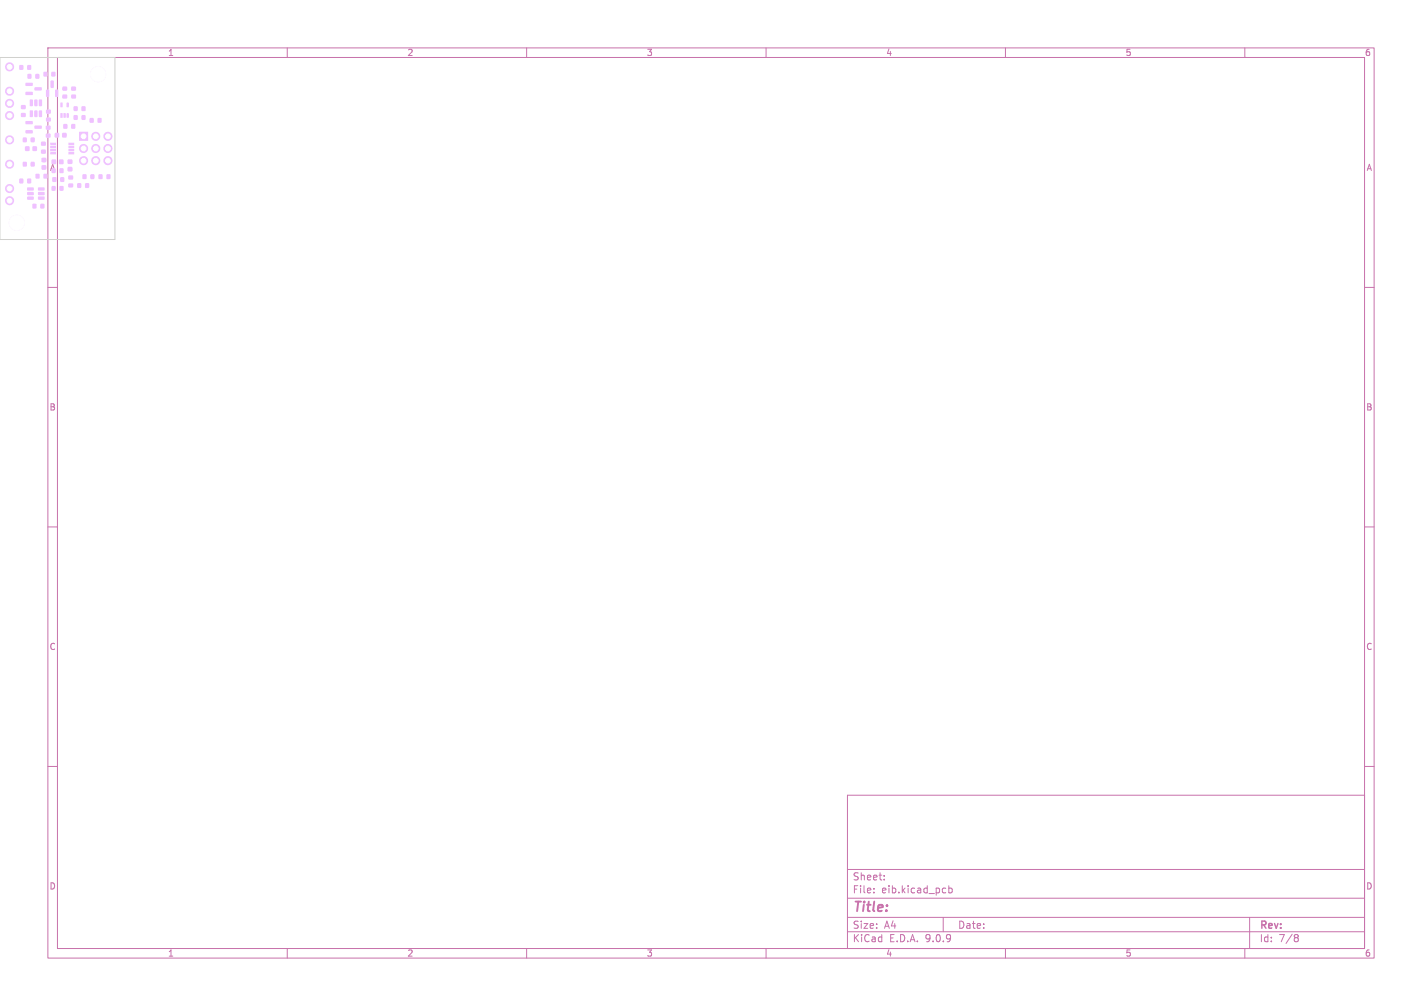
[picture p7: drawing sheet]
<svg xmlns="http://www.w3.org/2000/svg" width="297mm" height="210mm" viewBox="0 0 297 210" stroke-linecap="round" stroke-linejoin="round" font-family="sans-serif">
<defs><g id="words">
<text font-size="2.8" fill="#c872ab" x="178" y="190.9">Title:</text>
<g font-size="2.1" fill="#c872ab">
<text x="178" y="184">Sheet:</text>
<text x="178" y="186.7">File:</text>
<text x="184.1" y="186.7">eib.kicad_pcb</text>
<text x="178" y="196.9">KiCad</text>
<text x="178" y="194.1">Size:</text>
<text x="184.7" y="194.1">A4</text>
<text x="185.7" y="196.9">E.D.A.</text>
<text x="193.3" y="196.9">9.0.9</text>
<text x="200" y="194.1">Date:</text>
<text x="263" y="194.3">Rev:</text>
<text x="263" y="196.9">Id:</text>
<text x="267.1" y="196.9">7/8</text>
</g>
<g font-size="1.8" fill="#c872ab">
<text x="35" y="11.9">1</text>
<text x="85" y="11.9">2</text>
<text x="135" y="11.9">3</text>
<text x="185" y="11.9">4</text>
<text x="235" y="11.9">5</text>
<text x="285" y="11.9">6</text>
<text x="285.4" y="35.9">A</text>
<text x="10.3" y="85.9">B</text>
<text x="285.3" y="85.9">B</text>
<text x="10.3" y="135.9">C</text>
<text x="285.3" y="135.9">C</text>
<text x="10.3" y="185.9">D</text>
<text x="285.3" y="185.9">D</text>
<text x="35" y="199.9">1</text>
<text x="85" y="199.9">2</text>
<text x="135" y="199.9">3</text>
<text x="185" y="199.9">4</text>
<text x="235" y="199.9">5</text>
<text x="285" y="199.9">6</text>
</g>
<text font-size="1.8" fill="#efc1ff" x="10.3" y="35.9">A</text>
</g></defs>
<g fill="none" stroke="#c872ab" stroke-width=".21">
<path d="M10 10h277v190h-277zM12 12h273v186h-273zM60 10v2M110 10v2M160 10v2M210 10v2M260 10v2M10 60h2M285 60h2M10 110h2M285 110h2M10 160h2"/>
<path d="M177 166h108v32h-108zM285 160h2M60 198v2M110 198v2M160 198v2M177 194.5h108M177 191.5h108M177 187.5h108M177 181.5h108M182.5 186.3v.1M182.5 185.5v.1M184.7 183.6v.1"/>
<path d="M184.7 182.8v.1M197 191.5v3M197.4 185.4l.1 .1M197.5 186.3l-.1 .1M198.2 184.9v1.5M198.2 185.5l.4-.1 .3 .3-.2 .6h-.5M210 198v2M260 198v2M261 191.5v6.5M270.6 195.1h.3l.3 .3-.3 .3M270.6 195.7h.3M270.9 195.7l.2 .2 .1 .4-.3 .3h-.3"/>
</g>
<g fill="#efc1ff">
<path d="M6.8 42.6h.8v.9h-.8z"/>
<path d="M8.5 42.6h.7v.9h-.7z"/>
<path d="M5.7 41.1l1.2-.1 .2 .6-.2 .1h-1.1z"/>
<path d="M8 41.1l1.2-.1 .1 .6-.2 .1h-1.1z"/>
<path d="M5.7 40.1h1.2l.2 .5-.2 .2-1.1-.1z"/>
<path d="M8 40.1h1.2l.1 .5-.2 .2-1.1-.1z"/>
<path d="M10.8 38.9h.8v.9h-.8z"/>
<path d="M12.5 38.9h.7v.9h-.7z"/>
<path d="M5.7 39.2l1.2-.1 .2 .6-.2 .1h-1.1z"/>
<path d="M8 39.2l1.2-.1 .1 .6-.2 .1h-1.1z"/>
<path d="M16.2 38.3h.7v.9h-.7z"/>
<path d="M17.8 38.3h.8v.9h-.8z"/>
<path d="M14.3 38.3h.9v.8h-.9z"/>
<path d="M4.1 37.3h.7v.9h-.7z"/>
<path d="M5.7 37.3h.8v.9h-.8z"/>
<path d="M11 37h.7v.9h-.7z"/>
<path d="M12.6 37h.8v.9h-.8z"/>
<path d="M14.3 36.7h.9v.7h-.9z"/>
<path d="M17.3 36.4h.7v.9h-.7z"/>
<path d="M18.9 36.4h.8v.9h-.8z"/>
<path d="M20.6 36.4h.8v.9h-.8z"/>
<path d="M22.3 36.4h.7v.9h-.7z"/>
<path d="M7.5 36.3h.7v.9h-.7z"/>
<path d="M9.1 36.3h.8v.9h-.8z"/>
<path d="M12.5 35.2h.7v.9h-.7z"/>
<path d="M14.2 34.9h.9v.8h-.9z"/>
<path d="M8.7 34.5h.9v.9h-.9z"/>
<path d="M4.8 33.8h.8v.9h-.8z"/>
<path d="M6.4 33.8h.8v.9h-.8z"/>
<path d="M10.8 33.3h.9v.9h-.9z"/>
<path d="M12.4 33.3h.8v.9h-.8z"/>
<path d="M14.2 33.3h.9v.9h-.9z"/>
<path d="M8.7 33h.9v.8h-.9z"/>
<path d="M10.5 31.7h1.2v.5h-1.2z"/>
<path d="M14.3 31.7h1.2v.5h-1.2z"/>
<path d="M8.6 31.3h.9v.7h-.9z"/>
<path d="M10.5 31.1h1.2v.4l-1.2 .1z"/>
<path d="M14.3 31.1h1.2v.4l-1.2 .1z"/>
<path d="M5.3 30.6h.8v.9h-.8z"/>
<path d="M6.8 30.6h.9v.9h-.9z"/>
<path d="M10.5 30.4h1.2v.5h-1.2z"/>
<path d="M14.3 30.4h1.2v.5h-1.2z"/>
<path d="M8.6 29.6h.9v.8h-.9z"/>
<path d="M10.5 29.8h1.2v.4l-1.2 .1z"/>
<path d="M14.3 29.8h1.2v.4l-1.2 .1z"/>
<path d="M4.8 28.7h.8v1h-.8z"/>
<path d="M6.4 28.7h.8v1h-.8z"/>
<path d="M16.5 27.5h1.9v1.9h-1.9z"/>
<path d="M9.6 27.9h.9v.8h-.9z"/>
<path d="M11.5 27.8h.8v.9h-.8z"/>
<path d="M13 27.8h.9v.9h-.9z"/>
<path d="M5.4 27.2h1.3l.2 .5-.2 .2-1.3-.1z"/>
<path d="M9.6 26.3h.9v.7h-.9z"/>
<path d="M7.2 26.3l1.4-.1 .1 .6-.2 .1h-1.2z"/>
<path d="M13.3 25.9h.7v.9h-.7z"/>
<path d="M14.9 25.9h.8v.9h-.8z"/>
<path d="M5.4 25.3h1.3l.2 .5-.2 .2-1.3-.1z"/>
<path d="M18.8 24.7h.7v.9h-.7z"/>
<path d="M20.4 24.7h.8v.9h-.8z"/>
<path d="M9.7 24.6h.9v.7h-.9z"/>
<path d="M15.4 24.1h.8v.9h-.8z"/>
<path d="M17.1 24.1h.7v.9h-.7z"/>
<path d="M12.6 23.6l.5 .1-.1 .9-.4-.1z"/>
<path d="M13.3 23.6l.4 .1v.9l-.4-.1z"/>
<path d="M13.9 23.6l.5 .1-.1 .9-.4-.1z"/>
<path d="M4.4 23.6h.9v.8h-.9z"/>
<path d="M6.3 23.1l.6 .1v1.1l-.1 .1-.6-.1z"/>
<path d="M7.2 23.1l.6 .1v1.1l-.1 .1-.5-.1z"/>
<path d="M8.2 23.1l.6 .1v1.1l-.1 .1-.6-.1z"/>
<path d="M9.7 22.9h.9v.8h-.9z"/>
<path d="M15.4 22.2h.8v.9h-.8z"/>
<path d="M17.1 22.2h.7v.9h-.7z"/>
<path d="M4.4 22h.9v.7h-.9z"/>
<path d="M12.6 21.4l.5 .1-.1 .9-.4-.1z"/>
<path d="M13.9 21.4l.5 .1-.1 .9-.4-.1z"/>
<path d="M6.3 20.8l.6 .1v1.1l-.1 .2-.6-.1z"/>
<path d="M7.2 20.8l.6 .1v1.1l-.1 .2-.5-.1z"/>
<path d="M8.2 20.8l.6 .1v1.1l-.1 .2-.6-.1z"/>
<path d="M13.1 19.8h.9v.7h-.9z"/>
<path d="M14.9 19.8h.9v.7h-.9z"/>
<path d="M9.7 18.7l.6 .1v1.3l-.1 .1-.6-.1z"/>
<path d="M11.6 18.7l.6 .1v1.3l-.1 .1-.6-.1z"/>
<path d="M5.4 19.2h1.3l.2 .5-.2 .2-1.3-.1z"/>
<path d="M13.1 18.1h.9v.8h-.9z"/>
<path d="M14.9 18.1h.9v.8h-.9z"/>
<path d="M7.2 18.3l1.4-.1 .1 .6-.2 .1h-1.2z"/>
<path d="M10.6 16.9h.6v1.3l-.1 .2-.5-.1z"/>
<path d="M5.4 17.3h1.3l.2 .5-.2 .2-1.3-.1z"/>
<path d="M5.8 15.5h.7v.9h-.7z"/>
<path d="M7.4 15.5h.8v.9h-.8z"/>
<path d="M9.1 15h.8v.9h-.8z"/>
<path d="M10.8 15h.7v.9h-.7z"/>
<path d="M4.1 13.6h.7v.9h-.7z"/>
<path d="M5.7 13.6h.8v.9h-.8z"/>
<circle cx="3.5" cy="46.5" r="1.65"/>
<circle cx="2" cy="41.9" r=".95"/>
<circle cx="2" cy="39.4" r=".95"/>
<circle cx="2" cy="34.3" r=".95"/>
<circle cx="17.5" cy="33.5" r=".95"/>
<circle cx="20" cy="33.5" r=".95"/>
<circle cx="22.5" cy="33.5" r=".95"/>
<circle cx="17.5" cy="31" r=".95"/>
<circle cx="20" cy="31" r=".95"/>
<circle cx="22.5" cy="31" r=".95"/>
<circle cx="2" cy="29.2" r=".95"/>
<circle cx="20" cy="28.5" r=".95"/>
<circle cx="22.5" cy="28.5" r=".95"/>
<circle cx="2" cy="24.1" r=".95"/>
<circle cx="2" cy="21.6" r=".95"/>
<circle cx="2" cy="19" r=".95"/>
<circle cx="20.5" cy="15.5" r="1.65"/>
<circle cx="2" cy="14" r=".95"/>
</g>
<path d="M0 12h24v38h-24z" fill="none" stroke="#d0d2cd" stroke-width=".21"/>
<g fill="#fff" stroke="#fff" stroke-width=".21">
<circle cx="2" cy="29.2" r=".5"/>
<circle cx="2" cy="21.6" r=".5"/>
<circle cx="3.5" cy="46.5" r="1.6"/>
<circle cx="2" cy="34.3" r=".5"/>
<circle cx="17.5" cy="28.5" r=".5"/>
<circle cx="20" cy="31" r=".5"/>
<circle cx="22.5" cy="31" r=".5"/>
<circle cx="20" cy="28.5" r=".5"/>
<circle cx="17.5" cy="31" r=".5"/>
<circle cx="17.5" cy="33.5" r=".5"/>
<circle cx="22.5" cy="28.5" r=".5"/>
<circle cx="22.5" cy="33.5" r=".5"/>
<circle cx="20" cy="33.5" r=".5"/>
<circle cx="2" cy="41.9" r=".5"/>
<circle cx="20.5" cy="15.5" r="1.6"/>
<circle cx="2" cy="14" r=".5"/>
<circle cx="2" cy="24.1" r=".5"/>
<circle cx="2" cy="19" r=".5"/>
<circle cx="2" cy="39.4" r=".5"/>
</g>
<use href="#words"/>
</svg>
